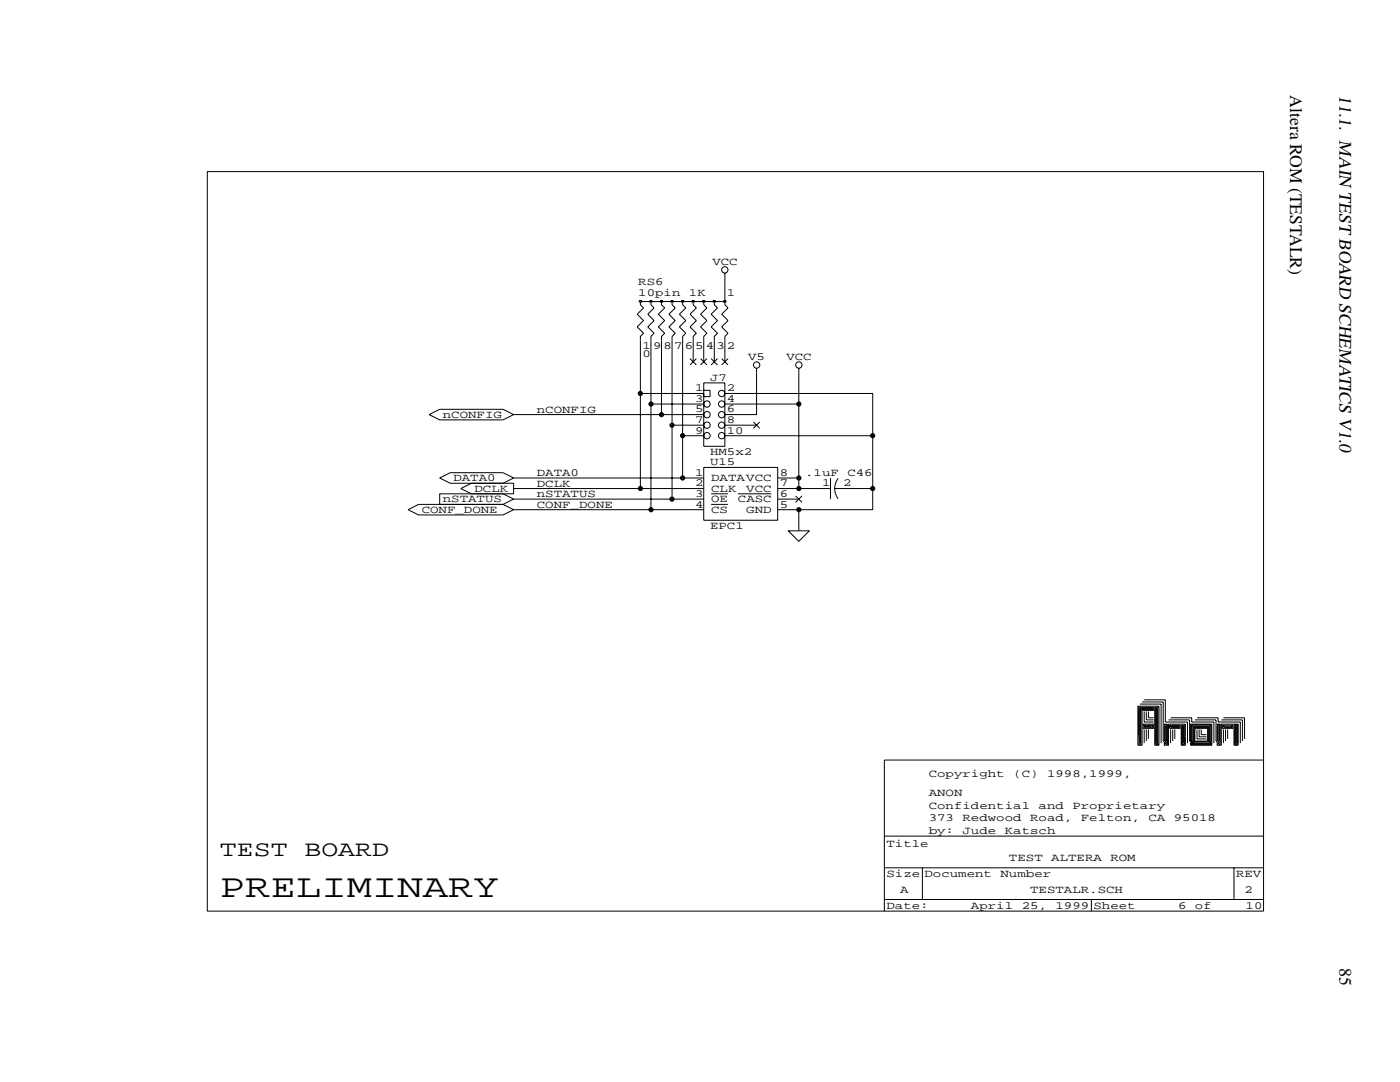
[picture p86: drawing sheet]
<svg xmlns="http://www.w3.org/2000/svg" width="279mm" height="216mm" viewBox="0 0 279 216" stroke-linecap="round" stroke-linejoin="round" font-family="sans-serif">
<defs><g id="words">
<text font-size="6.6" x="43.9" y="179">PRELIMINARY</text>
<g font-size="4.4">
<text x="43.9" y="170.7">TEST</text>
<text x="60.8" y="170.7">BOARD</text>
</g>
<text font-size="3.6" x="267.4" y="19" transform="rotate(90 267.4 19)">11.1. MAIN TEST BOARD SCHEMATICS V1.0</text>
<g font-size="3.5">
<text x="257.5" y="19.1" transform="rotate(90 257.5 19.1)">Altera ROM (TESTALR)</text>
<text x="267.4" y="193.2" transform="rotate(90 267.4 193.2)">85</text>
</g>
<g font-size="2.2">
<text x="142.2" y="52.8">VCC</text>
<text x="127.4" y="56.8">RS6</text>
<text x="127.4" y="59.1">10pin</text>
<text x="137.5" y="59.1">1K</text>
<text x="145.1" y="59.1">1</text>
<text x="128.2" y="69.6">1</text>
<text x="128.2" y="71.3">0</text>
<text x="130.3" y="69.6">9 8 7 6 5 4 3 2</text>
<text x="149.3" y="71.8">V5</text>
<text x="156.9" y="71.8">VCC</text>
<text x="141.7" y="76">J7</text>
<text x="88.4" y="83.4">nCONFIG</text>
<text x="107.1" y="82.4">nCONFIG</text>
<text x="138.8" y="78.1">1</text>
<text x="138.8" y="80.2">3</text>
<text x="138.8" y="82.3">5</text>
<text x="145.1" y="78.1">2</text>
<text x="145.1" y="80.2">4</text>
<text x="145.1" y="82.3">6</text>
<text x="138.8" y="84.4">7</text>
<text x="138.8" y="86.5">9</text>
<text x="145.1" y="84.4">8</text>
<text x="145.1" y="86.5">10</text>
<text x="107.1" y="95">DATA0</text>
<text x="138.8" y="95">1</text>
<text x="141.7" y="90.7">HM5x2</text>
<text x="141.7" y="92.8">U15</text>
<text x="155.6" y="95">8</text>
<text x="160.7" y="95">.1uF</text>
<text x="169.1" y="95">C46</text>
<text x="88.4" y="100.2">nSTATUS</text>
<text x="90.5" y="96">DATA0</text>
<text x="94.7" y="98.1">DCLK</text>
<text x="107.1" y="97.1">DCLK</text>
<text x="107.1" y="99.2">nSTATUS</text>
<text x="107.1" y="101.3">CONF_DONE</text>
<text x="138.8" y="97.1">2</text>
<text x="138.8" y="99.2">3</text>
<text x="138.8" y="101.3">4</text>
<text x="141.9" y="96">DATAVCC</text>
<text x="141.9" y="98.1">CLK</text>
<text x="141.9" y="100.2">OE</text>
<text x="147.3" y="100.2">CASC</text>
<text x="148.9" y="98.1">VCC</text>
<text x="155.6" y="101.3">5</text>
<text x="155.6" y="99.2">6</text>
<text x="155.6" y="97.1">7</text>
<text x="164.1" y="97.1">1</text>
<text x="168.3" y="97.1">2</text>
<text x="84.2" y="102.3">CONF_DONE</text>
<text x="141.7" y="105.5">EPC1</text>
<text x="141.9" y="102.3">CS</text>
<text x="148.9" y="102.3">GND</text>
<text x="185.3" y="155">Copyright</text>
<text x="202.2" y="155">(C)</text>
<text x="209" y="155">1998,1999,</text>
<text x="185.3" y="161.4">Confidential</text>
<text x="185.3" y="158.8">ANON</text>
<text x="207.3" y="161.4">and</text>
<text x="214" y="161.4">Proprietary</text>
<text x="185.3" y="166.4">by:</text>
<text x="185.3" y="163.9">373</text>
<text x="192.1" y="166.4">Jude</text>
<text x="192.1" y="163.9">Redwood</text>
<text x="200.5" y="166.4">Katsch</text>
<text x="205.6" y="163.9">Road,</text>
<text x="215.7" y="163.9">Felton,</text>
<text x="229.2" y="163.9">CA</text>
<text x="234.3" y="163.9">95018</text>
<text x="176.9" y="168.9">Title</text>
<text x="201.4" y="171.9">TEST</text>
<text x="209.8" y="171.9">ALTERA</text>
<text x="221.6" y="171.9">ROM</text>
<text x="176.9" y="175.1">Size Document</text>
<text x="179.7" y="178.2">A</text>
<text x="199.7" y="175.1">Number</text>
<text x="205.6" y="178.2">TESTALR.SCH</text>
<text x="246.7" y="175.1">REV</text>
<text x="248.4" y="178.2">2</text>
<text x="176.9" y="181.4">Date:</text>
<text x="193.8" y="181.4">April</text>
<text x="203.9" y="181.4">25,</text>
<text x="210.6" y="181.4">1999 Sheet</text>
<text x="235.1" y="181.4">6</text>
<text x="238.5" y="181.4">of</text>
<text x="248.6" y="181.4">10</text>
</g>
</g></defs>
<g fill="none" stroke="#000" stroke-width=".2">
<path d="M41.4 34.2h210.8v147.6h-210.8zM144.7 54.5v6.3l.6 .6-1.3 1.3 1.3 1.3-1.3 1.2 1.3 1.3-.6 .6v5.1M127.6 60.4v-.4h.4v.4M127.8 78.5h12.6M129.7 60.4v-.4h.4v.4M129.9 60.2v.6l.6 .6-1.2 1.3 1.2 1.3-1.2 1.2 1.2 1.3-.6 .6v34.6M131.8 60.4v-.4h.4v.4M132 60.2v.6l.6 .6-1.2 1.3 1.2 1.3-1.2 1.2 1.2 1.3-.6 .6v15.6M133.9 60.4v-.4h.4v.4M134.1 60.2v.6l.7 .6-1.3 1.3 1.3 1.3-1.3 1.2 1.3 1.3-.7 .6v32.5M136 60.4v-.4h.4v.4M136.2 60.2v.6l.7 .6-1.3 1.3 1.3 1.3-1.3 1.2 1.3 1.3-.7 .6v28.3"/>
<path d="M137.7 71.6l1.3 1.2M138.1 60.4v-.4h.4v.4M138.3 60.2v.6l.7 .6-1.3 1.3 1.3 1.3-1.3 1.2 1.3 1.3-.7 .6v5.1M139 71.6l-1.3 1.2M139.8 71.6l1.3 1.2M140.2 60.4v-.4h.5v.4M140.4 60.2v.6l.7 .6-1.3 1.3 1.3 1.3-1.3 1.2 1.3 1.3-.7 .6v5.1M140.4 76.4h4.3v12.7h-4.3zM140.4 77.9h1.3v1.2h-1.3M141.1 71.6l-1.3 1.2M141.9 71.6l1.3 1.2M142.3 60.4v-.4h.5v.4"/>
<path d="M142.6 60.2v.6l.6 .6-1.3 1.3 1.3 1.3-1.3 1.2 1.3 1.3-.6 .6v5.1M143.2 71.6l-1.3 1.2M144 71.6l1.3 1.2M144.5 60.4v-.4h.4v.4M144.7 60.2h-16.9v.6l.6 .6-1.2 1.3 1.2 1.3-1.2 1.2 1.2 1.3-.6 .6v30.4M144.7 78.5h29.5v23.2h-19M145.3 71.6l-1.3 1.2M151 73.5v9.2h-6.3M159.4 73.5v24M85.6 82.7l2.1-1h12.7l2.1 1-2.1 1.1h-12.7zM94.1 96.4l-2.1 1.1 2.1 1M100.4 98.5l2.1 1.1"/>
<path d="M102.5 95.4l-2.1-1.1h-10.5l-2.2 1.1 2.2 1h12.6v2.1h-14.8v2.1M102.5 95.4l-2.1 1M102.5 99.6l-2.1 1M102.5 97.5h37.9M102.5 82.7h37.9M102.5 95.4h37.9M102.5 99.6h37.9M129.9 80.6h10.5M134.1 84.8h6.3M136.2 86.9h4.2M140.4 93.3h14.8v10.5h-14.8zM141.9 98.5h3.4"/>
<path d="M144.7 80.6h14.7M144.7 84.8h6.3M144.7 86.9h29.5M147.3 98.5h6.6M150.4 84.2l1.2 1.3M151.6 84.2l-1.2 1.3M155.2 97.5h10.5M155.2 95.4h4.2M155.2 99.6h4.2M158.8 99l1.3 1.2M160.1 99l-1.3 1.2M165.7 95.4v4.2"/>
<path d="M166.6 97.5h7.6M167.3 95.5a3.4 3.4 0 0 0 0 4M100.4 100.6h-16.9l-2.1 1.1 2.1 1.1h16.9l2.1-1.1M100.4 100.6l2.1 1.1M102.5 101.7h37.9M141.9 100.6h3.4M157.3 105.9h4.2l-2.1 2.1zM159.4 101.7v4.2M228.3 139.6h4.3v4.5h4.4v4.2M227.1 140.9l.8 .9v6.9h-.8zM227.1 140.9h4.2v7.8h-.8v-7.6h.6v7.4h-.4v-7.2h.2v7M227.5 141.1l-.2 .2v7.2h.4v-6.7l-.2-.3v6.8"/>
<path d="M227.5 140.5h4.2v7.8M227.5 141.1h2.7v.7h-2.1zM227.9 140.1h4.2v7.8l.9 .8h.2v-4.2h3.4v4.2h-.9v-4h.7v3.8h-.5v-3.6h.2v3.4M227.9 141.3h2.1v.2h-1.9zM228.1 144.5h2.1v.8h-2.1zM228.1 144.5l.7 .6h1.2v-.4h-1.4l-.3 .4 .5-.2h1M228.3 142v2.1h1.9M228.3 145.5v2.8M228.8 142v1.6h1.4M228.8 145.5v2.4M229.2 142v1.2h1M229.2 145.5v1.9"/>
<path d="M232.4 147.9v-3h.2v3l.2 .2-.2 .4M232.4 144.5h.6v4l-.2 .2h-.4v-.4l.4-.4v-3.2h-.4zM233.2 143.6h4.2v4.3l.9 .8h3.5v-4.2h-4.2v3.4l.7 .6h3.3v-3.8h-3.8v3.2l.5 .4h3.1v-3.4h-3.4v3l.3 .2h2.9v-3h-2.9v2.8h2.7v-2.6h-2.5v2.4M233.4 144.7h2.1v.6h-2.1zM233.4 144.7l.4 .4h1.5v-.2h-1.5l-.2 .2M233.6 143.2h4.2v.9h4.5v4.2M233.6 145.5v2.8M234 145.5v2.4M234.5 145.5v1.9M237.6 148.3l.4 .4h-.4zM238.5 143.6h4.2v4.3l.8 .8h.2v-4.2h3.4v4.2h-.8v-4h.6v3.8h-.4v-3.6h.2v3.4M238.9 143.2h4.2v.9h4.4v4.2"/>
<path d="M238.9 145.5v1.9h1.9M239.3 145.5v1.5h1.5M239.7 145.5v1.1h1.1M242.9 144.5h.6v4l-.2 .2h-.4v-.4l.4-.4v-3.2h-.4zM242.9 147.9v-3h.2v3l.2 .2-.2 .4M243.7 143.6h4.3v4.3M243.9 144.7h2.2v.6h-2.2zM243.9 144.7l.5 .4h1.4v-.2h-1.4l-.2 .2M244.2 143.2h4.2v4.2M244.2 145.5v2.8M244.6 145.5v2.4M245 145.5v1.9"/>
<path d="M252.2 151.7h-75.7v30.1M176.5 179.5h75.7M176.5 173.2h75.7M176.5 166.8h75.7M184.1 173.2v6.3M217.8 179.5v2.3M246.3 173.2v6.3"/>
<circle cx="144.7" cy="53.8" r=".63"/>
<circle cx="127.8" cy="78.5" r=".42"/>
<circle cx="127.8" cy="78.5" r=".21"/>
<circle cx="144" cy="78.5" r=".63"/>
<circle cx="151" cy="72.8" r=".63"/>
<circle cx="159.4" cy="72.8" r=".63"/>
<circle cx="127.8" cy="97.5" r=".42"/>
<circle cx="127.8" cy="97.5" r=".21"/>
<circle cx="129.9" cy="80.6" r=".42"/>
<circle cx="129.9" cy="80.6" r=".21"/>
<circle cx="132" cy="82.7" r=".21"/>
<circle cx="132" cy="82.7" r=".42"/>
<circle cx="134.1" cy="84.8" r=".42"/>
<circle cx="134.1" cy="99.6" r=".42"/>
<circle cx="134.1" cy="99.6" r=".21"/>
<circle cx="134.1" cy="84.8" r=".21"/>
<circle cx="136.2" cy="86.9" r=".42"/>
<circle cx="136.2" cy="95.4" r=".42"/>
<circle cx="136.2" cy="95.4" r=".21"/>
<circle cx="136.2" cy="86.9" r=".21"/>
<circle cx="141.1" cy="86.9" r=".63"/>
<circle cx="141.1" cy="80.6" r=".63"/>
<circle cx="141.1" cy="84.8" r=".63"/>
<circle cx="141.1" cy="82.7" r=".63"/>
<circle cx="144" cy="86.9" r=".63"/>
<circle cx="144" cy="84.8" r=".63"/>
<circle cx="144" cy="80.6" r=".63"/>
<circle cx="144" cy="82.7" r=".63"/>
<circle cx="159.4" cy="80.6" r=".42"/>
<circle cx="159.4" cy="97.5" r=".42"/>
<circle cx="159.4" cy="95.4" r=".42"/>
<circle cx="159.4" cy="95.4" r=".21"/>
<circle cx="159.4" cy="97.5" r=".21"/>
<circle cx="159.4" cy="80.6" r=".21"/>
<circle cx="174.2" cy="86.9" r=".42"/>
<circle cx="174.2" cy="97.5" r=".42"/>
<circle cx="174.2" cy="97.5" r=".21"/>
<circle cx="174.2" cy="86.9" r=".21"/>
<circle cx="129.9" cy="101.7" r=".42"/>
<circle cx="129.9" cy="101.7" r=".21"/>
<circle cx="159.4" cy="101.7" r=".42"/>
<circle cx="159.4" cy="101.7" r=".21"/>
</g>
<use href="#words"/>
</svg>
